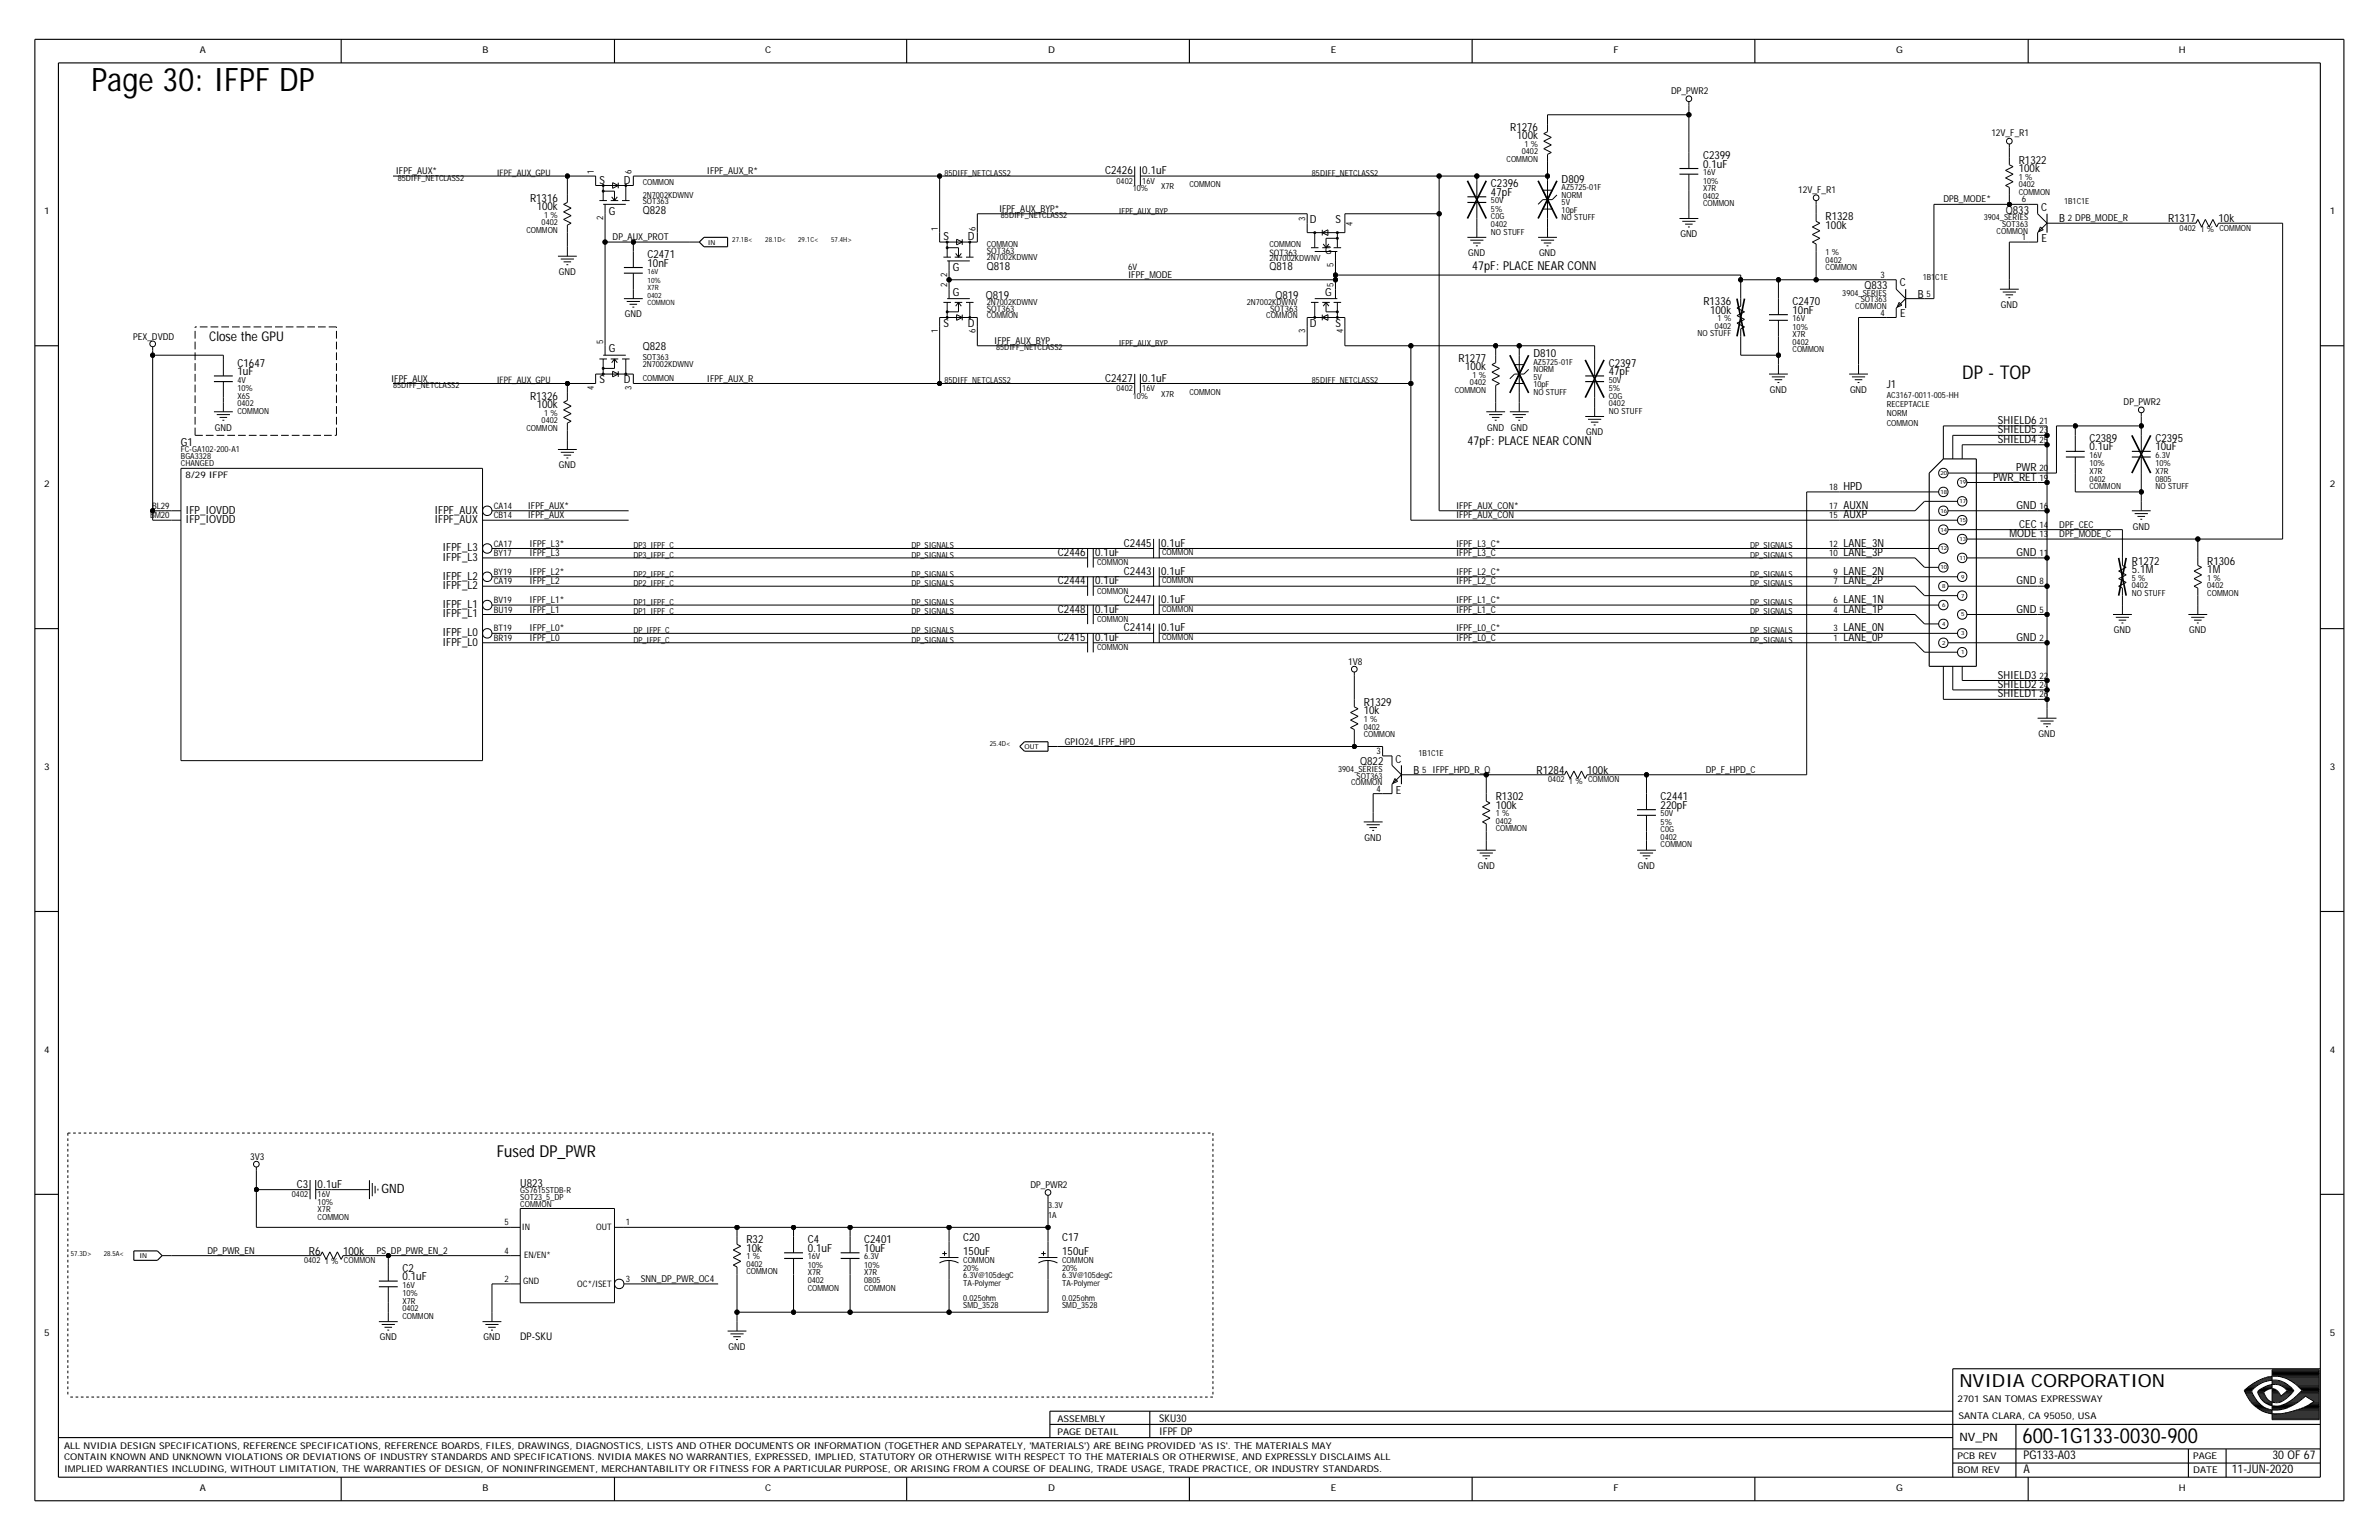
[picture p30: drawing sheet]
<svg xmlns="http://www.w3.org/2000/svg" width="432mm" height="279mm" viewBox="0 0 432 279" stroke-linecap="round" stroke-linejoin="round" font-family="sans-serif">
<defs><g id="words">
<text font-size="5.9" x="16.6" y="16.5">Page 30: IFPF DP</text>
<text font-size="3.8" x="367.1" y="261.8">600-1G133-0030-900</text>
<text font-size="3.4" x="356.1" y="68.7">DP - TOP</text>
<text font-size="3.3" x="355.6" y="251.6">NVIDIA CORPORATION</text>
<text font-size="3" x="90.1" y="209.8">Fused DP_PWR</text>
<text font-size="2.4" x="38" y="61.9">Close the GPU</text>
<text font-size="2.3" x="69.2" y="216.5">GND</text>
<g font-size="2.2">
<text x="267.2" y="49">47pF: PLACE NEAR CONN</text>
<text x="266.3" y="80.7">47pF: PLACE NEAR CONN</text>
<text x="367.3" y="267.3">A</text>
<text x="367.3" y="264.8">PG133-A03</text>
<text x="405.1" y="267.3">11-JUN-2020</text>
<text x="412.5" y="264.8">30 OF 67</text>
</g>
<text font-size="2.1" x="355.6" y="261.5">NV_PN</text>
<g font-size="2">
<text x="274.1" y="23.7">R1276</text>
<text x="275.3" y="25.3">100k</text>
<text x="309.1" y="28.9">C2399</text>
<text x="366.4" y="29.7">R1322</text>
<text x="108.8" y="33.3">S</text>
<text x="113.2" y="33.3">D</text>
<text x="200.6" y="31.6">C2426</text>
<text x="207.3" y="31.6">0.1uF</text>
<text x="270.6" y="34">C2396</text>
<text x="270.6" y="35.5">47pF</text>
<text x="283.4" y="33.1">D809</text>
<text x="309.1" y="30.4">0.1uF</text>
<text x="366.4" y="31.3">100k</text>
<text x="96.2" y="36.6">R1316</text>
<text x="97.4" y="38.1">100k</text>
<text x="110.5" y="39">G</text>
<text x="116.7" y="38.8">Q828</text>
<text x="237.7" y="40.5">D</text>
<text x="242.4" y="40.5">S</text>
<text x="331.3" y="40">R1328</text>
<text x="331.3" y="41.5">100k</text>
<text x="364.1" y="38.8">Q833</text>
<text x="370.5" y="38.3">C</text>
<text x="373.7" y="40.3">B</text>
<text x="393.5" y="40.3">R1317</text>
<text x="402.7" y="40.3">10k</text>
<text x="117.5" y="46.8">C2471</text>
<text x="171.2" y="43.6">S</text>
<text x="175.7" y="43.6">D</text>
<text x="240.5" y="46.1">G</text>
<text x="370.5" y="43.9">E</text>
<text x="117.5" y="48.4">10nF</text>
<text x="172.9" y="49.2">G</text>
<text x="172.9" y="53.7">G</text>
<text x="179.1" y="49">Q818</text>
<text x="230.4" y="49">Q818</text>
<text x="240.5" y="53.7">G</text>
<text x="338.4" y="52.5">Q833</text>
<text x="344.8" y="52">C</text>
<text x="171.2" y="59.3">S</text>
<text x="175.7" y="59.3">D</text>
<text x="178.9" y="54.2">Q819</text>
<text x="231.5" y="54.2">Q819</text>
<text x="237.7" y="59.3">D</text>
<text x="242.4" y="59.3">S</text>
<text x="309.2" y="55.4">R1336</text>
<text x="310.4" y="56.9">100k</text>
<text x="325.4" y="55.4">C2470</text>
<text x="325.4" y="56.9">10nF</text>
<text x="344.9" y="57.6">E</text>
<text x="348.1" y="54">B</text>
<text x="110.5" y="63.9">G</text>
<text x="116.7" y="63.6">Q828</text>
<text x="264.7" y="65.6">R1277</text>
<text x="278.3" y="64.8">D810</text>
<text x="43.1" y="68">1uF</text>
<text x="43.1" y="66.5">C1647</text>
<text x="108.8" y="69.6">S</text>
<text x="113.2" y="69.6">D</text>
<text x="200.6" y="69.2">C2427</text>
<text x="207.3" y="69.2">0.1uF</text>
<text x="265.9" y="67.2">100k</text>
<text x="292" y="66.5">C2397</text>
<text x="292" y="68">47pF</text>
<text x="342.5" y="70.4">J1</text>
<text x="96.2" y="72.5">R1326</text>
<text x="97.4" y="74">100k</text>
<text x="362.6" y="76.9">SHIELD6</text>
<text x="32.8" y="80.9">G1</text>
<text x="362.6" y="78.6">SHIELD5</text>
<text x="362.6" y="80.4">SHIELD4</text>
<text x="379.2" y="80.2">C2389</text>
<text x="379.2" y="81.7">0.1uF</text>
<text x="391.2" y="80.2">C2395</text>
<text x="391.2" y="81.7">10uF</text>
<text x="334.6" y="88.9">HPD</text>
<text x="361.7" y="87.2">PWR_RET</text>
<text x="365.9" y="85.5">PWR</text>
<text x="33.7" y="94.9">IFP_IOVDD</text>
<text x="33.7" y="93.2">IFP_IOVDD</text>
<text x="78.9" y="93.2">IFPF_AUX</text>
<text x="78.9" y="94.9">IFPF_AUX</text>
<text x="334.6" y="92.3">AUXN</text>
<text x="334.6" y="94">AUXP</text>
<text x="366" y="92.3">GND</text>
<text x="366.5" y="95.7">CEC</text>
<text x="80.3" y="100">IFPF_L3</text>
<text x="80.3" y="101.7">IFPF_L3</text>
<text x="192" y="100.9">C2446</text>
<text x="198.8" y="100.9">0.1uF</text>
<text x="204" y="99.2">C2445</text>
<text x="210.7" y="99.2">0.1uF</text>
<text x="334.6" y="99.2">LANE_3N</text>
<text x="334.6" y="100.9">LANE_3P</text>
<text x="364.8" y="97.5">MODE</text>
<text x="366" y="100.9">GND</text>
<text x="80.3" y="105.2">IFPF_L2</text>
<text x="80.3" y="106.9">IFPF_L2</text>
<text x="192" y="106">C2444</text>
<text x="198.8" y="106">0.1uF</text>
<text x="204" y="104.3">C2443</text>
<text x="210.7" y="104.3">0.1uF</text>
<text x="334.6" y="104.3">LANE_2N</text>
<text x="334.6" y="106">LANE_2P</text>
<text x="366" y="106">GND</text>
<text x="386.9" y="102.4">R1272</text>
<text x="386.9" y="104">5.1M</text>
<text x="400.6" y="102.4">R1306</text>
<text x="400.6" y="104">1M</text>
<text x="80.3" y="110.3">IFPF_L1</text>
<text x="80.3" y="112">IFPF_L1</text>
<text x="192" y="111.1">C2448</text>
<text x="198.8" y="111.1">0.1uF</text>
<text x="204" y="109.4">C2447</text>
<text x="210.7" y="109.4">0.1uF</text>
<text x="334.6" y="111.1">LANE_1P</text>
<text x="334.6" y="109.4">LANE_1N</text>
<text x="366" y="111.1">GND</text>
<text x="80.3" y="115.4">IFPF_L0</text>
<text x="80.3" y="117.1">IFPF_L0</text>
<text x="192" y="116.3">C2415</text>
<text x="198.8" y="116.3">0.1uF</text>
<text x="204" y="114.6">C2414</text>
<text x="210.7" y="114.6">0.1uF</text>
<text x="334.6" y="116.3">LANE_0P</text>
<text x="334.6" y="114.6">LANE_0N</text>
<text x="366" y="116.3">GND</text>
<text x="362.6" y="124.8">SHIELD2</text>
<text x="362.6" y="123.1">SHIELD3</text>
<text x="247.5" y="128.1">R1329</text>
<text x="247.5" y="129.6">10k</text>
<text x="362.6" y="126.5">SHIELD1</text>
<text x="246.9" y="138.9">Q822</text>
<text x="253.3" y="138.3">C</text>
<text x="253.4" y="144">E</text>
<text x="256.6" y="140.4">B</text>
<text x="278.9" y="140.4">R1284</text>
<text x="288.1" y="140.4">100k</text>
<text x="271.5" y="145.2">R1302</text>
<text x="271.5" y="146.7">100k</text>
<text x="301.4" y="145.2">C2441</text>
<text x="301.4" y="146.7">220pF</text>
<text x="53.9" y="215.5">C3</text>
<text x="57.6" y="215.5">0.1uF</text>
<text x="94.4" y="215.3">U823</text>
<text x="56.1" y="227.6">R6</text>
<text x="62.3" y="227.6">100k</text>
<text x="135.5" y="227.1">10k</text>
<text x="135.5" y="225.6">R32</text>
<text x="146.6" y="227.1">0.1uF</text>
<text x="146.6" y="225.6">C4</text>
<text x="156.9" y="227.1">10uF</text>
<text x="156.9" y="225.6">C2401</text>
<text x="174.8" y="227.6">150uF</text>
<text x="174.8" y="225.2">C20</text>
<text x="192.8" y="227.6">150uF</text>
<text x="192.8" y="225.2">C17</text>
<text x="73" y="232.3">0.1uF</text>
<text x="73" y="230.7">C2</text>
</g>
<g font-size="1.9">
<text x="94.4" y="243.2">DP-SKU</text>
<text x="210.4" y="257.9">SKU30</text>
<text x="210.4" y="260.3">IFPF DP</text>
</g>
<g font-size="1.7">
<text x="36.3" y="9.7">A</text>
<text x="87.6" y="9.7">B</text>
<text x="138.9" y="9.7">C</text>
<text x="190.2" y="9.7">D</text>
<text x="241.5" y="9.7">E</text>
<text x="292.9" y="9.7">F</text>
<text x="344.2" y="9.7">G</text>
<text x="395.5" y="9.7">H</text>
<text x="303.3" y="17.1">DP_PWR2</text>
<text x="361.4" y="24.8">12V_F_R1</text>
<text x="71.8" y="31.6">IFPF_AUX*</text>
<text x="128.3" y="31.6">IFPF_AUX_R*</text>
<text x="326.4" y="35">12V_F_R1</text>
<text x="8" y="38.8">1</text>
<text x="181.3" y="38.4">IFPF_AUX_BYP*</text>
<text x="352.7" y="36.7">DPB_MODE*</text>
<text x="422.9" y="38.8">1</text>
<text x="111.2" y="43.6">DP_AUX_PROT</text>
<text x="266.5" y="46.5">GND</text>
<text x="279.3" y="46.5">GND</text>
<text x="305" y="43.1">GND</text>
<text x="101.4" y="49.9">GND</text>
<text x="204.8" y="50.4">IFPF_MODE</text>
<text x="113.4" y="57.6">GND</text>
<text x="363.2" y="55.9">GND</text>
<text x="24.1" y="61.7">PEX_DVDD</text>
<text x="180.5" y="62.4">IFPF_AUX_BYP</text>
<text x="71" y="69.2">IFPF_AUX</text>
<text x="128.3" y="69.2">IFPF_AUX_R</text>
<text x="321.2" y="71.3">GND</text>
<text x="335.8" y="71.3">GND</text>
<text x="385.4" y="73.5">DP_PWR2</text>
<text x="39" y="78.1">GND</text>
<text x="269.9" y="78.1">GND GND</text>
<text x="287.9" y="79">GND</text>
<text x="8" y="88.4">2</text>
<text x="101.4" y="85">GND</text>
<text x="422.9" y="88.4">2</text>
<text x="95.8" y="94">IFPF_AUX</text>
<text x="95.8" y="92.3">IFPF_AUX*</text>
<text x="264.3" y="92.3">IFPF_AUX_CON*</text>
<text x="264.3" y="94">IFPF_AUX_CON</text>
<text x="373.8" y="95.7">DPF_CEC</text>
<text x="96.1" y="99.2">IFPF_L3*</text>
<text x="96.1" y="100.9">IFPF_L3</text>
<text x="264.3" y="99.2">IFPF_L3_C*</text>
<text x="264.3" y="100.9">IFPF_L3_C</text>
<text x="373.8" y="97.5">DPF_MODE_C</text>
<text x="387.1" y="96.1">GND</text>
<text x="96.1" y="104.3">IFPF_L2*</text>
<text x="96.1" y="106">IFPF_L2</text>
<text x="264.3" y="104.3">IFPF_L2_C*</text>
<text x="264.3" y="106">IFPF_L2_C</text>
<text x="96.1" y="111.1">IFPF_L1</text>
<text x="96.1" y="109.4">IFPF_L1*</text>
<text x="264.3" y="111.1">IFPF_L1_C</text>
<text x="264.3" y="109.4">IFPF_L1_C*</text>
<text x="96.1" y="114.6">IFPF_L0*</text>
<text x="96.1" y="116.3">IFPF_L0</text>
<text x="264.3" y="116.3">IFPF_L0_C</text>
<text x="264.3" y="114.6">IFPF_L0_C*</text>
<text x="383.7" y="114.9">GND</text>
<text x="397.4" y="114.9">GND</text>
<text x="244.7" y="120.7">1V8</text>
<text x="193.3" y="135.1">GPIO24_IFPF_HPD</text>
<text x="370" y="133.7">GND</text>
<text x="8" y="139.7">3</text>
<text x="309.6" y="140.2">DP_F_HPD_C</text>
<text x="422.9" y="139.7">3</text>
<text x="247.7" y="152.5">GND</text>
<text x="268.2" y="157.7">GND</text>
<text x="297.3" y="157.7">GND</text>
<text x="8" y="191">4</text>
<text x="422.9" y="191">4</text>
<text x="45.4" y="210.5">3V3</text>
<text x="187" y="215.5">DP_PWR2</text>
<text x="37.6" y="227.5">DP_PWR_EN</text>
<text x="68.4" y="227.5">PS_DP_PWR_EN_2</text>
<text x="116.3" y="232.6">SNN_DP_PWR_OC4</text>
<text x="8" y="242.3">5</text>
<text x="68.9" y="243.2">GND</text>
<text x="87.7" y="243.2">GND</text>
<text x="132.2" y="244.9">GND</text>
<text x="422.9" y="242.3">5</text>
<text x="191.9" y="257.9">ASSEMBLY</text>
<text x="355.3" y="254.3">2701 SAN TOMAS EXPRESSWAY</text>
<text x="355.5" y="257.4">SANTA CLARA, CA 95050, USA</text>
<text x="11.6" y="262.9">ALL NVIDIA DESIGN SPECIFICATIONS, REFERENCE SPECIFICATIONS, REFERENCE BOARDS, FILES, DRAWINGS, DIAGNOSTICS, LISTS AND OTHER DOCUMENTS OR INFORMATION (TOGETHER AND SEPARATELY, 'MATERIALS') ARE BEING PROVIDED 'AS IS'. THE MATERIALS MAY</text>
<text x="191.9" y="260.3">PAGE DETAIL</text>
<text x="11.6" y="264.9">CONTAIN KNOWN AND UNKNOWN VIOLATIONS OR DEVIATIONS OF INDUSTRY STANDARDS AND SPECIFICATIONS. NVIDIA MAKES NO WARRANTIES, EXPRESSED, IMPLIED, STATUTORY OR OTHERWISE WITH RESPECT TO THE MATERIALS OR OTHERWISE, AND EXPRESSLY DISCLAIMS ALL</text>
<text x="11.6" y="267.2">IMPLIED WARRANTIES INCLUDING, WITHOUT LIMITATION, THE WARRANTIES OF DESIGN, OF NONINFRINGEMENT, MERCHANTABILITY OR FITNESS FOR A PARTICULAR PURPOSE, OR ARISING FROM A COURSE OF DEALING, TRADE USAGE, TRADE PRACTICE, OR INDUSTRY STANDARDS.</text>
<text x="355.3" y="267.3">BOM REV</text>
<text x="355.3" y="264.8">PCB REV</text>
<text x="398.1" y="264.8">PAGE</text>
<text x="398.1" y="267.3">DATE</text>
<text x="36.3" y="270.6">A</text>
<text x="87.6" y="270.6">B</text>
<text x="138.9" y="270.6">C</text>
<text x="190.2" y="270.6">D</text>
<text x="241.5" y="270.6">E</text>
<text x="292.9" y="270.6">F</text>
<text x="344.2" y="270.6">G</text>
<text x="395.5" y="270.6">H</text>
</g>
<g font-size="1.6">
<text x="90.1" y="31.9">IFPF_AUX_GPU</text>
<text x="107.8" y="31.6" transform="rotate(-90 107.8 31.6)">1</text>
<text x="114.6" y="31.6" transform="rotate(-90 114.6 31.6)">6</text>
<text x="109.5" y="39.9" transform="rotate(-90 109.5 39.9)">2</text>
<text x="170.2" y="41.9" transform="rotate(-90 170.2 41.9)">1</text>
<text x="177" y="41.9" transform="rotate(-90 177 41.9)">6</text>
<text x="236.9" y="40.2" transform="rotate(-90 236.9 40.2)">3</text>
<text x="245.5" y="41" transform="rotate(-90 245.5 41)">4</text>
<text x="367" y="36.7">6</text>
<text x="375.3" y="40.2">2 DPB_MODE_R</text>
<text x="179.1" y="46">SOT363</text>
<text x="230.4" y="46.5">SOT363</text>
<text x="367" y="43.6">1</text>
<text x="171.9" y="52.1" transform="rotate(-90 171.9 52.1)">2</text>
<text x="171.9" y="50.2" transform="rotate(-90 171.9 50.2)">2</text>
<text x="204.8" y="49">6V</text>
<text x="242.1" y="52.1" transform="rotate(-90 242.1 52.1)">5</text>
<text x="242.1" y="48.5" transform="rotate(-90 242.1 48.5)">5</text>
<text x="341.3" y="50.4">3</text>
<text x="349.6" y="53.8">5</text>
<text x="179.1" y="56.6">SOT363</text>
<text x="230.5" y="56.6">SOT363</text>
<text x="341.3" y="57.3">4</text>
<text x="109.5" y="62.4" transform="rotate(-90 109.5 62.4)">5</text>
<text x="170.2" y="60.4" transform="rotate(-90 170.2 60.4)">1</text>
<text x="177" y="60.4" transform="rotate(-90 177 60.4)">6</text>
<text x="236.9" y="60.4" transform="rotate(-90 236.9 60.4)">3</text>
<text x="243.8" y="60.4" transform="rotate(-90 243.8 60.4)">4</text>
<text x="90.1" y="69.6">IFPF_AUX_GPU</text>
<text x="107.8" y="70.7" transform="rotate(-90 107.8 70.7)">4</text>
<text x="114.6" y="70.7" transform="rotate(-90 114.6 70.7)">3</text>
<text x="370.2" y="76.9">21</text>
<text x="370.2" y="78.6">23</text>
<text x="370.2" y="80.4">25</text>
<text x="33.7" y="86.7">8/29 IFPF</text>
<text x="332" y="88.9">18</text>
<text x="370.2" y="87.2">19</text>
<text x="370.2" y="85.5">20</text>
<text x="27.2" y="94">BM20</text>
<text x="27.6" y="92.3">BL29</text>
<text x="89.6" y="92.3">CA14</text>
<text x="89.6" y="94">CB14</text>
<text x="332" y="94">15</text>
<text x="332" y="92.3">17</text>
<text x="370.2" y="92.3">16</text>
<text x="370.2" y="95.7">14</text>
<text x="89.6" y="99.2">CA17</text>
<text x="89.6" y="100.9">BY17</text>
<text x="332" y="100.9">10</text>
<text x="332" y="99.2">12</text>
<text x="370.2" y="97.5">13</text>
<text x="370.2" y="100.9">11</text>
<text x="89.6" y="104.3">BY19</text>
<text x="89.6" y="106">CA19</text>
<text x="332.8" y="106">7</text>
<text x="332.8" y="104.3">9</text>
<text x="370.2" y="106">8</text>
<text x="89.6" y="109.4">BV19</text>
<text x="89.6" y="111.1">BU19</text>
<text x="332.8" y="111.1">4</text>
<text x="332.8" y="109.4">6</text>
<text x="370.2" y="111.1">5</text>
<text x="89.6" y="114.6">BT19</text>
<text x="89.6" y="116.3">BR19</text>
<text x="332.8" y="116.3">1</text>
<text x="332.8" y="114.6">3</text>
<text x="370.2" y="116.3">2</text>
<text x="370.2" y="123.1">22</text>
<text x="370.2" y="124.8">24</text>
<text x="370.2" y="126.5">26</text>
<text x="249.8" y="136.8">3</text>
<text x="249.8" y="143.6">4</text>
<text x="258.1" y="140.2">5 IFPF_HPD_R_Q</text>
<text x="91.6" y="222.3">5</text>
<text x="91.6" y="227.5">4</text>
<text x="94.7" y="223.2">IN</text>
<text x="108.2" y="223.2">OUT</text>
<text x="113.6" y="222.3">1</text>
<text x="91.6" y="232.6">2</text>
<text x="94.9" y="233">GND</text>
<text x="95.1" y="228.3">EN/EN*</text>
<text x="104.8" y="233.5">OC*/ISET</text>
<text x="113.6" y="232.6">3</text>
</g>
<g font-size="1.5">
<text x="273.4" y="29.4">COMMON</text>
<text x="276.2" y="28">0402</text>
<text x="276.7" y="26.6">1 %</text>
<text x="72.2" y="32.8">85DIFF_NETCLASS2</text>
<text x="116.7" y="35.9">2N7002KDWNV</text>
<text x="116.7" y="33.5">COMMON</text>
<text x="171.4" y="31.9">85DIFF_NETCLASS2</text>
<text x="202.7" y="33.3">0402</text>
<text x="205.6" y="34.7">10%</text>
<text x="207.3" y="33.3">16V</text>
<text x="210.7" y="34.3">X7R</text>
<text x="215.9" y="34">COMMON</text>
<text x="238.1" y="31.9">85DIFF_NETCLASS2</text>
<text x="283.4" y="35.9">NORM</text>
<text x="283.4" y="34.5">AZ5725-01F</text>
<text x="309.1" y="34.7">X7R</text>
<text x="309.1" y="33.3">10%</text>
<text x="309.1" y="31.8">16V</text>
<text x="366.4" y="34">0402</text>
<text x="366.4" y="32.6">1 %</text>
<text x="366.4" y="35.4">COMMON</text>
<text x="98.3" y="40.8">0402</text>
<text x="98.8" y="39.5">1 %</text>
<text x="116.7" y="37.1">SOT363</text>
<text x="181.7" y="39.6">85DIFF_NETCLASS2</text>
<text x="203" y="38.8">IFPF_AUX_BYP</text>
<text x="270.6" y="41.2">0402</text>
<text x="270.6" y="39.8">C0G</text>
<text x="270.6" y="36.9">50V</text>
<text x="270.6" y="38.4">5%</text>
<text x="283.4" y="37.2">5V</text>
<text x="283.4" y="38.6">10pF</text>
<text x="283.4" y="40">NO STUFF</text>
<text x="309.1" y="36">0402</text>
<text x="309.1" y="37.4">COMMON</text>
<text x="360" y="40">3904_SERIES</text>
<text x="363.4" y="41.2">SOT363</text>
<text x="374.7" y="37.1">1B1C1E</text>
<text x="395.6" y="41.9">0402</text>
<text x="95.5" y="42.2">COMMON</text>
<text x="179.1" y="44.8">COMMON</text>
<text x="179.1" y="47.2">2N7002KDWNV</text>
<text x="230.4" y="47.3">2N7002KDWNV</text>
<text x="230.4" y="44.8">COMMON</text>
<text x="270.6" y="42.5">NO STUFF</text>
<text x="331.3" y="47.7">0402</text>
<text x="331.3" y="46.3">1 %</text>
<text x="362.4" y="42.4">COMMON</text>
<text x="399.4" y="42.1">1 % COMMON</text>
<text x="331.3" y="49">COMMON</text>
<text x="334.4" y="53.7">3904_SERIES</text>
<text x="349" y="50.8">1B1C1E</text>
<text x="179.1" y="55.4">2N7002KDWNV</text>
<text x="179.1" y="57.8">COMMON</text>
<text x="226.3" y="55.4">2N7002KDWNV</text>
<text x="229.8" y="57.8">COMMON</text>
<text x="311.3" y="59.7">0402</text>
<text x="311.8" y="58.3">1 %</text>
<text x="325.4" y="58.3">16V</text>
<text x="325.4" y="59.8">10%</text>
<text x="336.7" y="56.1">COMMON</text>
<text x="337.7" y="54.9">SOT363</text>
<text x="116.7" y="65.3">SOT363</text>
<text x="180.8" y="63.6">85DIFF_NETCLASS2</text>
<text x="203" y="62.7">IFPF_AUX_BYP</text>
<text x="308.1" y="61">NO STUFF</text>
<text x="325.4" y="62.6">0402</text>
<text x="325.4" y="63.9">COMMON</text>
<text x="325.4" y="61.2">X7R</text>
<text x="43.1" y="69.4">4V</text>
<text x="43.1" y="70.9">10%</text>
<text x="71.3" y="70.4">85DIFF_NETCLASS2</text>
<text x="116.7" y="66.7">2N7002KDWNV</text>
<text x="116.7" y="69.1">COMMON</text>
<text x="171.4" y="69.6">85DIFF_NETCLASS2</text>
<text x="202.7" y="70.9">0402</text>
<text x="207.3" y="70.9">16V</text>
<text x="210.7" y="72">X7R</text>
<text x="215.9" y="71.6">COMMON</text>
<text x="238.1" y="69.6">85DIFF_NETCLASS2</text>
<text x="264" y="71.3">COMMON</text>
<text x="266.8" y="69.9">0402</text>
<text x="267.3" y="68.5">1 %</text>
<text x="278.3" y="67.5">NORM</text>
<text x="278.3" y="66.2">AZ5725-01F</text>
<text x="278.3" y="70.3">10pF</text>
<text x="278.3" y="68.9">5V</text>
<text x="278.3" y="71.6">NO STUFF</text>
<text x="292" y="69.4">50V</text>
<text x="292" y="70.9">5%</text>
<text x="43.1" y="75.1">COMMON</text>
<text x="43.1" y="72.3">X6S</text>
<text x="43.1" y="73.7">0402</text>
<text x="98.3" y="76.8">0402</text>
<text x="98.8" y="75.4">1 %</text>
<text x="205.6" y="72.3">10%</text>
<text x="292" y="72.3">C0G</text>
<text x="292" y="73.7">0402</text>
<text x="292" y="75.1">NO STUFF</text>
<text x="342.5" y="72.1">AC3167-0011-005-HH</text>
<text x="342.5" y="73.9">RECEPTACLE</text>
<text x="342.5" y="75.6">NORM</text>
<text x="342.5" y="77.3">COMMON</text>
<text x="32.8" y="83.3">BGA3328</text>
<text x="32.8" y="82.1">FC-GA102-200-A1</text>
<text x="95.5" y="78.1">COMMON</text>
<text x="379.2" y="83.1">16V</text>
<text x="391.2" y="83.1">6.3V</text>
<text x="32.8" y="84.5">CHANGED</text>
<text x="379.2" y="87.4">0402</text>
<text x="379.2" y="86">X7R</text>
<text x="379.2" y="88.7">COMMON</text>
<text x="379.2" y="84.6">10%</text>
<text x="391.2" y="87.4">0805</text>
<text x="391.2" y="84.6">10%</text>
<text x="391.2" y="86">X7R</text>
<text x="391.2" y="88.7">NO STUFF</text>
<text x="115" y="99.5">DP3_IFPF_C</text>
<text x="115" y="101.2">DP3_IFPF_C</text>
<text x="165.4" y="99.5">DP_SIGNALS</text>
<text x="165.4" y="101.2">DP_SIGNALS</text>
<text x="210.9" y="100.7">COMMON</text>
<text x="317.7" y="101.2">DP_SIGNALS</text>
<text x="317.7" y="99.5">DP_SIGNALS</text>
<text x="115" y="104.6">DP2_IFPF_C</text>
<text x="115" y="106.4">DP2_IFPF_C</text>
<text x="165.4" y="104.6">DP_SIGNALS</text>
<text x="165.4" y="106.4">DP_SIGNALS</text>
<text x="199.1" y="102.6">COMMON</text>
<text x="199.1" y="107.7">COMMON</text>
<text x="210.9" y="105.8">COMMON</text>
<text x="317.7" y="106.4">DP_SIGNALS</text>
<text x="317.7" y="104.6">DP_SIGNALS</text>
<text x="386.9" y="106.7">0402</text>
<text x="386.9" y="105.3">5 %</text>
<text x="400.6" y="106.7">0402</text>
<text x="400.6" y="105.3">1 %</text>
<text x="115" y="111.5">DP1_IFPF_C</text>
<text x="115" y="109.8">DP1_IFPF_C</text>
<text x="165.4" y="111.5">DP_SIGNALS</text>
<text x="165.4" y="109.8">DP_SIGNALS</text>
<text x="199.1" y="112.9">COMMON</text>
<text x="210.9" y="111">COMMON</text>
<text x="317.7" y="109.8">DP_SIGNALS</text>
<text x="317.7" y="111.5">DP_SIGNALS</text>
<text x="386.9" y="108.1">NO STUFF</text>
<text x="400.6" y="108.1">COMMON</text>
<text x="115" y="116.6">DP_IFPF_C</text>
<text x="115" y="114.9">DP_IFPF_C</text>
<text x="165.4" y="116.6">DP_SIGNALS</text>
<text x="165.4" y="114.9">DP_SIGNALS</text>
<text x="199.1" y="118">COMMON</text>
<text x="210.9" y="116.1">COMMON</text>
<text x="317.7" y="114.9">DP_SIGNALS</text>
<text x="317.7" y="116.6">DP_SIGNALS</text>
<text x="247.5" y="131">1 %</text>
<text x="247.5" y="132.4">0402</text>
<text x="247.5" y="133.7">COMMON</text>
<text x="257.5" y="137.1">1B1C1E</text>
<text x="242.9" y="140.1">3904_SERIES</text>
<text x="245.2" y="142.4">COMMON</text>
<text x="246.2" y="141.3">SOT363</text>
<text x="281" y="141.9">0402</text>
<text x="284.8" y="142.2">1 % COMMON</text>
<text x="271.5" y="149.5">0402</text>
<text x="271.5" y="148.1">1 %</text>
<text x="301.4" y="148.1">50V</text>
<text x="301.4" y="149.6">5%</text>
<text x="271.5" y="150.8">COMMON</text>
<text x="301.4" y="152.4">0402</text>
<text x="301.4" y="153.7">COMMON</text>
<text x="301.4" y="151">C0G</text>
<text x="53" y="217.2">0402</text>
<text x="57.6" y="217.2">16V</text>
<text x="57.6" y="218.6">10%</text>
<text x="57.6" y="219.9">X7R</text>
<text x="57.6" y="221.3">COMMON</text>
<text x="94.4" y="217.7">SOT23_5_DP</text>
<text x="94.4" y="216.5">GS7615STDB-R</text>
<text x="94.4" y="218.9">COMMON</text>
<text x="190.2" y="219.3">3.3V</text>
<text x="190.2" y="221">1A</text>
<text x="55.2" y="229.2">0402</text>
<text x="59" y="229.4">1 % COMMON</text>
<text x="73" y="233.6">16V</text>
<text x="135.5" y="229.9">0402</text>
<text x="135.5" y="228.5">1 %</text>
<text x="135.5" y="231.2">COMMON</text>
<text x="146.6" y="232.8">0402</text>
<text x="146.6" y="228.5">16V</text>
<text x="146.6" y="231.4">X7R</text>
<text x="146.6" y="230">10%</text>
<text x="156.9" y="230">10%</text>
<text x="156.9" y="232.8">0805</text>
<text x="156.9" y="231.4">X7R</text>
<text x="156.9" y="228.5">6.3V</text>
<text x="174.8" y="231.9">6.3V@105degC</text>
<text x="174.8" y="233.3">TA-Polymer</text>
<text x="174.8" y="230.5">20%</text>
<text x="174.8" y="229.2">COMMON</text>
<text x="192.8" y="233.3">TA-Polymer</text>
<text x="192.8" y="231.9">6.3V@105degC</text>
<text x="192.8" y="229.2">COMMON</text>
<text x="192.8" y="230.5">20%</text>
<text x="73" y="235.2">10%</text>
<text x="73" y="236.5">X7R</text>
<text x="73" y="237.9">0402</text>
<text x="73" y="239.3">COMMON</text>
<text x="146.6" y="234.1">COMMON</text>
<text x="156.9" y="234.1">COMMON</text>
<text x="174.8" y="236">0.025ohm</text>
<text x="174.8" y="237.4">SMD_3528</text>
<text x="192.8" y="236">0.025ohm</text>
<text x="192.8" y="237.4">SMD_3528</text>
</g>
<g font-size="1.3">
<text x="132.9" y="43.9">27.1B&lt;</text>
<text x="138.9" y="43.9">28.1D&lt;</text>
<text x="144.9" y="43.9">29.1C&lt;</text>
<text x="150.9" y="43.9">57.4H&gt;</text>
<text x="117.5" y="51.3">10%</text>
<text x="117.5" y="52.6">X7R</text>
<text x="117.5" y="49.7">16V</text>
<text x="117.5" y="55.4">COMMON</text>
<text x="117.5" y="54">0402</text>
<text x="179.6" y="135.4">25.4D&lt;</text>
<text x="12.9" y="227.8">57.3D&gt;</text>
<text x="18.9" y="227.8">28.5A&lt;</text>
</g>
<g font-size="1.2">
<text x="128.5" y="44.4">IN</text>
<text x="185.9" y="135.9">OUT</text>
<text x="25.3" y="228.3">IN</text>
</g>
<g font-size="1">
<text x="352.2" y="86.2">20</text>
<text x="352.2" y="89.6">18</text>
<text x="355.6" y="87.9">19</text>
<text x="352.2" y="93">16</text>
<text x="355.6" y="94.7">15</text>
<text x="355.6" y="91.3">17</text>
<text x="352.2" y="99.9">12</text>
<text x="352.2" y="96.4">14</text>
<text x="355.6" y="98.1">13</text>
<text x="355.6" y="101.6">11</text>
<text x="352.2" y="103.3">10</text>
<text x="352.5" y="106.7">8</text>
<text x="355.9" y="105">9</text>
<text x="352.5" y="113.5">4</text>
<text x="352.5" y="110.1">6</text>
<text x="355.9" y="111.8">5</text>
<text x="355.9" y="108.4">7</text>
<text x="352.5" y="117">2</text>
<text x="355.9" y="115.2">3</text>
<text x="355.9" y="118.7">1</text>
</g>
</g></defs>
<g fill="none" stroke="#000" stroke-width=".18">
<path d="M306.5 19.1v1.7zM306.5 18.4v.7zM71.3 31.9h31.7zM102.3 39.8l1.4 .7zM102.3 39.8l1.4-.7zM102.3 38.4l1.4 .7zM102.3 38.4l1.4-.6zM102.3 37.1l1.4 .7zM102.3 37.1l.7-.4zM103 31.9h5.1zM103 31.9v3.5zM103 35.4v1.3z"/>
<path d="M108.1 31.9v1.8zM108.1 33.7h6.9zM108.8 36.4h1.4zM109.3 33.6l.2-.1 .1 .2-.1 .1zM109.3 34.6l.2-.1 .1 .3-.1 .1zM109.5 34.7h2zM109.5 37.1h4.1zM109.5 33.7v2.7zM109.8 38.8v5.1zM109.8 37.1v1.7zM110.8 36.4h1.4zM111 35.7l.5 .7z"/>
<path d="M111.2 33.1v1.1zM111.2 34.2l1-.5zM111.2 33.1l1 .6zM111.5 34.7v1.7zM112 35.7l-.5 .7zM112.2 33.1v1.1zM112.9 36.4h1.4zM113.4 33.6l.2-.1 .1 .2-.1 .1zM113.6 33.7v2.7zM115 31.9h55.5zM115 31.9v1.8zM170.5 31.9h32.5z"/>
<path d="M170.5 31.9v10.3zM177.4 38.8h59.9zM177.4 38.8v3.4zM203 31.9h3zM206 30.2v3.5zM207 31.9h2.9zM207 30.2v3.5zM209.9 31.9h51.3zM237.3 38.8v1.7zM244.1 38.8h17.1zM244.1 38.8v1.7zM261.2 31.9h6.9z"/>
<path d="M261.2 31.9v6.9zM261.2 38.8v53.9zM268.1 39.6v1.8zM268.1 31.9h12.8zM268.1 31.9v.9zM268.1 36.7v2.9zM268.1 32.8v2.9zM280 34.5l1.7 3.4zM280 34.5h1.7zM280 37.9h1.7zM280 36.2l-.8 .9zM280 36.2h1.7z"/>
<path d="M280.2 27l1.4 .7zM280.2 27l1.4-.7zM280.2 25.6l1.4 .7zM280.2 25.6l1.4-.7zM280.2 24.2l1.4 .7zM280.2 24.2l.7-.3zM280.9 39.6v1.8zM280.9 20.8h25.6zM280.9 20.8v1.7zM280.9 29.4v2.5zM280.9 31.9v.9zM280.9 28v1.4z"/>
<path d="M280.9 28l.7-.3zM280.9 22.5v1.4zM280.9 32.8v6.8zM281.7 34.5l-1.7 3.4zM282.6 35.4l-.9 .8zM304.8 39.6h3.5zM306.5 34.5v3.4zM306.5 20.8v6.9zM306.5 31.6v2.9zM306.5 27.7v2.9zM306.5 37.9v1.7zM329.6 37.1v1.7z"/>
<path d="M329.6 36.4v.7zM329.6 38.8v1.4zM351 37.1v17.1zM351 37.1h13.7zM364 33.7l.7 .3zM364 33.7l1.4-.7zM364 32.3l1.4 .7zM364 32.3l1.4-.7zM364 30.9l1.4 .7zM364 30.9l1.4-.7zM364.7 26.8v1.7zM364.7 37.1h3.4z"/>
<path d="M364.7 35.4v1.7zM364.7 26.1v.7zM364.7 34v1.4zM364.7 29.9l.7 .3zM364.7 28.5v1.4zM368.1 37.1h1.7zM369.8 37.1v1.7zM369.8 38.8l1.7 1.7zM398.9 39.8l-.3 .7zM398.9 39.8l.7 1.4zM400.3 39.8l-.7 1.4zM400.3 39.8l.7 1.4z"/>
<path d="M401.7 39.8l.6 1.4zM401.7 39.8l-.7 1.4zM101.3 46.5h3.4zM101.8 47h2.4zM102.3 47.5h1.4zM102.8 48h.3zM103 42.2v2.6zM103 40.8v1.4zM103 40.8l.7-.3zM103 44.8v1.7zM109.8 43.9h5.2zM109.8 43.9v18.8z"/>
<path d="M113.2 54.2h3.5zM113.8 54.7h2.4zM114.3 55.2h1.3zM114.8 55.7h.3zM115 43.9h10.2zM115 43.9v1.7zM115 49.6v2.9zM115 45.6v2.9zM115 52.5v1.7zM125.2 43.9h1.7zM170.5 59.3v10.3zM170.5 42.2v1.7z"/>
<path d="M170.5 43.9h6.9zM170.5 57.6v1.7zM170.5 57.6h6.9zM171.2 46.7h1.4zM171.2 54.9h1.4zM171.8 43.8l.1-.1 .2 .3-.2 .1zM171.8 44.9l.1-.1 .2 .2-.2 .1zM171.8 57.5l.1-.1 .2 .3-.2 .1zM171.8 56.5l.1-.1 .2 .3h-.2zM171.9 44.9h2.1zM171.9 47.3h4.1zM171.9 43.9v2.8z"/>
<path d="M171.9 56.6h2.1zM171.9 54.2h4.1zM171.9 54.9v2.7zM172.3 50.8h70.1zM172.3 49v1.8zM172.3 50.8v1.7zM172.3 47.3v1.7zM172.3 52.5v1.7zM173.3 46.7h1.4zM173.3 54.9h1.4zM173.5 46l.5 .7zM173.6 43.4v1z"/>
<path d="M173.6 44.4l1.1-.5zM173.6 43.4l1.1 .5zM173.6 57.1v1zM173.6 57.1l1.1 .5zM173.6 58.1l1.1-.5zM174 44.9v1.8zM174 54.9v1.7zM174 54.9l-.5 .6zM174 54.9l.5 .6zM174.5 46l-.5 .7zM174.7 43.4v1zM174.7 57.1v1z"/>
<path d="M175.3 46.7h1.4zM175.3 54.9h1.4zM175.9 43.8l.1-.1 .2 .3-.2 .1zM175.9 57.5l.1-.1 .2 .3-.2 .1zM176 43.9v2.8zM176 54.9v2.7zM177.4 59.3v3.4zM177.4 42.2v1.7zM177.4 57.6v1.7zM237.3 59.3v3.4zM237.3 57.6v1.7zM237.3 57.6h6.8z"/>
<path d="M237.3 40.5v1.7zM237.3 42.2h6.8zM237.9 54.9h1.4zM237.9 44.9h1.4zM238.5 57.5l.1-.1 .2 .3-.2 .1zM238.5 42.1l.1-.1 .2 .3-.2 .1zM238.6 54.9v2.7zM238.6 54.2h4.1zM238.6 42.2v2.7zM238.6 45.6h4.1zM240 57.6l1-.5zM240 57.6l1 .5z"/>
<path d="M240 54.9h1.4zM240 57.1v1zM240 42.2l1 .5zM240 42.2l1-.5zM240 44.9h1.4zM240 41.7v1zM240.2 44.3l.5 .6zM240.7 54.9v1.7zM240.7 54.9l.5 .6zM240.7 54.9l-.5 .6zM240.7 56.6h2zM240.7 43.2v1.7z"/>
<path d="M240.7 43.2h2zM241 57.1v1zM241 41.7v1zM241.2 44.3l-.5 .6zM242.1 54.9h1.3zM242.1 44.9h1.3zM242.4 50.8v1.7zM242.4 49.9v.9zM242.4 49.9h73.6zM242.4 47.3v2.6zM242.4 52.5v1.7zM242.4 45.6v1.7z"/>
<path d="M242.6 57.5l.1-.1 .2 .3-.2 .1zM242.6 56.5l.1-.1 .2 .3h-.2zM242.6 42.1l.1-.1 .2 .3-.2 .1zM242.6 43.2l.1-.1 .2 .2-.2 .1zM242.7 54.9v2.7zM242.7 42.2v2.7zM244.1 59.3v3.4zM244.1 57.6v1.7zM244.1 40.5v1.7zM266.3 43.1h3.5zM266.9 43.6h2.4zM267.4 44.1h1.3z"/>
<path d="M267.9 44.6h.3zM268.1 41.4v1.7zM279.2 43.1h3.4zM279.7 43.6h2.4zM280.2 44.1h1.4zM280.7 44.6h.4zM280.9 41.4v1.7zM305.3 40.2h2.4zM305.9 40.7h1.3zM306.4 41.2h.3zM315.3 58.6l1.3 .7zM315.3 58.6l1.3-.7z"/>
<path d="M315.3 57.3l1.3 .6zM315.3 57.3l1.3-.7zM315.3 55.9l1.3 .7zM315.3 55.9l.7-.4zM316 49.9v.9zM316 50.8h6.8zM316 50.8v3.4zM316 59.7v1.3zM316 59.7l.6-.4zM316 54.2v1.3zM322.8 50.8h6.8zM322.8 50.8v3.4z"/>
<path d="M322.8 58.1v2.9zM322.8 54.2v2.9zM329 43.9l.6 .4zM329 43.9l1.3-.7zM329 42.5l1.3 .7zM329 42.5l1.3-.6zM329 41.2l1.3 .7zM329 41.2l1.3-.7zM329.6 50.8h12.9zM329.6 45.6v5.2zM329.6 44.3v1.3zM329.6 40.2l.7 .3z"/>
<path d="M337.3 57.6h5.2zM337.3 57.6v8.6zM342.5 57.6h1.7zM342.5 50.8h1.7zM344.2 55.9v1.7zM344.2 50.8v1.7zM344.2 52.5l1.7 1.7zM344.2 55.9l1.7-1.7zM344.3 55.7l.9-.3zM344.7 54.9l.5 .5zM344.7 54.9l-.4 .8zM345.9 54.2h3.4z"/>
<path d="M349.3 54.2h1.7zM363 52.5h3.4zM363.5 53h2.4zM364 53.5h1.4zM364.5 54h.4zM364.7 43.9h3.4zM364.7 43.9v6.9zM364.7 50.8v1.7zM368.1 43.9h1.7zM369.8 42.2v1.7zM369.8 42.2l1.7-1.7zM370 42l.9-.3z"/>
<path d="M370.3 41.2l.6 .5zM370.3 41.2l-.3 .8zM371.5 40.5h3.5zM375 40.5h22.2zM397.2 40.5h1.4zM402.7 40.5h1.3zM402.7 40.5l-.4 .7zM404 40.5h10.3zM414.3 40.5v57.3zM27.7 64.4v28.3zM27.7 64.4h12.8zM27.7 63.6v.8z"/>
<path d="M27.7 62.9v.7zM38.8 74.7h3.5zM39.3 75.2h2.4zM39.9 75.7h1.3zM40.4 76.2h.3zM40.5 72.1v.9zM40.5 64.4v.9zM40.5 73v1.7zM40.5 69.2v2.9zM40.5 65.3v2.9zM71.3 69.6h31.7zM102.3 75.7l1.4 .7z"/>
<path d="M102.3 75.7l1.4-.6zM102.3 74.4l1.4 .7zM102.3 74.4l1.4-.7zM102.3 73l1.4 .7zM102.3 73l.7-.3zM103 78.1v1.7zM103 69.6h5.1zM103 69.6v1.7zM103 76.8v1.3zM103 76.8l.7-.4zM103 71.3v1.4zM103 79.8v1.8z"/>
<path d="M108.1 67.9v1.7zM108.1 67.9h6.9zM108.8 65.1h1.4zM109.3 67.8l.2-.1 .1 .2-.1 .1zM109.3 66.8l.2-.1 .1 .2-.1 .1zM109.5 66.8h2zM109.5 64.4h4.1zM109.5 65.1v2.8zM109.8 62.7v1.7zM110.8 65.1h1.4zM111.2 67.4v1zM111.2 67.4l1 .5z"/>
<path d="M111.2 68.4l1-.5zM111.5 65.1v1.7zM111.5 65.1l-.5 .7zM111.5 65.1l.5 .7zM112.2 67.4v1zM112.9 65.1h1.4zM113.4 67.8l.2-.1 .1 .2-.1 .1zM113.6 65.1v2.8zM115 69.6h55.5zM115 67.9v1.7zM170.5 69.6h32.5zM177.4 62.7h59.9z"/>
<path d="M203 69.6h3zM206 67.8v3.5zM207 69.6h2.9zM207 67.8v3.5zM209.9 69.6h46.2zM244.1 62.7h12zM256.1 69.6v24.8zM256.1 62.7v6.9zM256.1 62.7h15.4zM269.8 74.7h3.4zM270.3 75.2h2.4zM270.8 68.9l1.4 .7z"/>
<path d="M270.8 68.9l1.4-.7zM270.8 67.5l1.4 .7zM270.8 67.5l1.4-.7zM270.8 66.2l1.4 .6zM270.8 66.2l.7-.4zM270.8 75.7h1.4zM271.3 76.2h.3zM271.5 71.3v1.7zM271.5 62.7h4.3zM271.5 62.7v1.7zM271.5 69.9v1.4zM271.5 69.9l.7-.3z"/>
<path d="M271.5 64.4v1.4zM271.5 73v1.7zM274 74.7h3.5zM274.6 75.2h2.3zM274.9 66.2l1.7 3.4zM274.9 66.2h1.7zM274.9 69.6h1.7zM274.9 67.9l-.9 .8zM274.9 67.9h1.7zM275.1 75.7h1.3zM275.6 76.2h.3zM275.8 71.3v1.7z"/>
<path d="M275.8 62.7h13.6zM275.8 62.7v1.7zM275.8 64.4v6.9zM275.8 73v1.7zM276.6 66.2l-1.7 3.4zM276.6 67.9l.9-.9zM287.7 75.6h3.4zM288.2 76.1h2.4zM288.8 76.6h1.3zM289.3 77.1h.3zM289.4 72.1v1.8zM289.4 62.7v2.6z"/>
<path d="M289.4 73.9v1.7zM289.4 69.2v2.9zM289.4 65.3v2.9zM316 64.4h6.8zM316 61v3.4zM321.1 67.9h3.4zM321.6 68.4h2.4zM322.1 68.9h1.4zM322.6 69.4h.4zM322.8 61v3.4zM322.8 64.4v1.8zM322.8 66.2v1.7z"/>
<path d="M335.6 67.9h3.4zM336.1 68.4h2.4zM336.6 68.9h1.4zM337.2 69.4h.3zM337.3 66.2v1.7zM352.7 77.3h17.1zM352.7 77.3v6zM354.4 79h15.4zM354.4 79v4.3zM369.8 79h1.7zM369.8 77.3h1.7zM371.5 79v1.7z"/>
<path d="M371.5 77.3v1.7zM373.3 77.3v8.5zM373.3 77.3h3.4zM376.7 77.3h12zM376.7 77.3v1.7zM376.7 79v2.9zM388.7 75.6v1.7zM388.7 77.3v1.7zM388.7 79v2.9zM388.7 74.9v.7zM27.7 92.7v1.7zM27.7 92.7h3.4z"/>
<path d="M27.7 94.4h3.4zM31.1 94.4h1.7zM31.1 92.7h1.7zM32.8 85v53zM32.8 85h54.8zM87.6 85v53zM87.6 94.4h1.7zM89.3 99.5h117.2zM89.3 94.4h24.8zM89.3 92.7h24.8zM101.3 81.6h3.4zM101.8 82.1h2.4z"/>
<path d="M102.3 82.6h1.4zM102.8 83.1h.3zM197.4 99.5v3.5zM198.4 99.5v3.5zM206.5 99.5h2.9zM209.4 97.8v3.5zM210.4 99.5h2.9zM210.4 97.8v3.5zM213.3 99.5h120.6zM256.1 94.4h77.8zM261.2 92.7h72.7zM327.9 89.2v51.4z"/>
<path d="M327.9 89.2h6zM333.9 99.5h18zM333.9 94.4h21.4zM333.9 92.7h13.7zM333.9 89.2h18zM349.3 91l-1.7 1.7zM349.3 91h6zM353.6 85.8h16.2zM353.6 96.1h16.2zM353.6 92.7h16.2zM356.1 80.7h13.7zM356.1 80.7v2.6z"/>
<path d="M357 87.5h12.8zM357 97.8h12.8zM369.8 97.8h29.1zM369.8 85.8h3.5zM369.8 92.7h1.7zM369.8 87.5h1.7zM369.8 80.7h1.7zM369.8 96.1h15.4zM371.5 92.7v8.5zM371.5 87.5v5.2zM371.5 80.7v6.8zM376.7 89.2h12z"/>
<path d="M376.7 85.8v3.4zM376.7 82.9v2.9zM385.2 96.1v5.1zM386.9 92.7h3.5zM387.5 93.2h2.3zM388 93.7h1.3zM388.5 94.2h.3zM388.7 85.8v3.4zM388.7 89.2v1.8zM388.7 82.9v2.9zM388.7 91v1.7zM398.9 97.8h15.4z"/>
<path d="M398.9 97.8v3.4zM87.6 101.2h1.7zM87.6 106.4h1.7zM87.6 111.5h1.7zM87.6 116.6h1.7zM89.3 106.4h105.2zM89.3 104.6h117.2zM89.3 101.2h105.2zM89.3 109.8h117.2zM89.3 111.5h105.2zM89.3 114.9h117.2zM89.3 116.6h105.2z"/>
<path d="M194.5 101.2h2.9zM194.5 111.5h2.9zM194.5 106.4h2.9zM194.5 116.6h2.9zM197.4 109.7v3.5zM197.4 104.6v3.5zM197.4 114.9v3.5zM198.4 101.2h2.9zM198.4 111.5h2.9zM198.4 109.7v3.5zM198.4 106.4h2.9zM198.4 104.6v3.5z"/>
<path d="M198.4 116.6h2.9zM198.4 114.9v3.5zM201.3 116.6h132.6zM201.3 111.5h132.6zM201.3 106.4h132.6zM201.3 101.2h132.6zM206.5 104.6h2.9zM206.5 109.8h2.9zM206.5 114.9h2.9zM209.4 102.9v3.5zM209.4 108v3.5zM209.4 113.2v3.5z"/>
<path d="M210.4 104.6h2.9zM210.4 102.9v3.5zM210.4 109.8h2.9zM210.4 108v3.5zM210.4 114.9h2.9zM210.4 113.2v3.5zM213.3 104.6h120.6zM213.3 114.9h120.6zM213.3 109.8h120.6zM333.9 116.6h13.7zM333.9 114.9h21.4zM333.9 111.5h13.7z"/>
<path d="M333.9 109.8h18zM333.9 104.6h21.4zM333.9 106.4h13.7zM333.9 101.2h13.7zM347.6 116.6l1.7 1.7zM347.6 111.5l1.7 1.7zM347.6 106.4l1.7 1.7zM347.6 101.2l1.7 1.7zM349.3 118.3h6zM349.3 113.2h2.6zM349.3 108.1h6zM349.3 102.9h2.6z"/>
<path d="M353.6 106.4h16.2zM353.6 116.6h16.2zM357 111.5h12.8zM357 101.2h12.8zM369.8 116.6h1.7zM369.8 111.5h1.7zM369.8 106.4h1.7zM369.8 101.2h1.7zM371.5 116.6v6.9zM371.5 111.5v5.1zM371.5 106.4v5.1zM371.5 101.2v5.2z"/>
<path d="M383.5 111.5h3.4zM384 112h2.4zM384.5 106.4l.7 .3zM384.5 106.4l1.4-.7zM384.5 105l1.4 .7zM384.5 105l1.4-.7zM384.5 103.6l1.4 .7zM384.5 103.6l1.4-.7zM384.5 112.5h1.4zM385.1 113h.3zM385.2 108.1v1.7zM385.2 106.7v1.4z"/>
<path d="M385.2 102.6l.7 .3zM385.2 101.2v1.4zM385.2 109.8v1.7zM397.2 111.5h3.4zM397.7 112h2.4zM398.2 106.4l.7 .3zM398.2 106.4l1.4-.7zM398.2 105l1.4 .7zM398.2 105l1.4-.7zM398.2 103.6l1.4 .7zM398.2 103.6l1.4-.7zM398.2 112.5h1.4z"/>
<path d="M398.7 113h.4zM398.9 108.1v1.7zM398.9 106.7v1.4zM398.9 102.6l.7 .3zM398.9 101.2v1.4zM398.9 109.8v1.7zM32.8 138h54.8zM190.2 135.4h1.7zM191.9 135.4h53.9zM245.1 132l.7 .4zM245.1 132l1.4-.7zM245.1 130.6l1.4 .7z"/>
<path d="M245.1 130.6l1.4-.6zM245.1 129.3l1.4 .7zM245.1 129.3l1.4-.7zM245.8 122.6v4.3zM245.8 135.4h5.1zM245.8 133.7v1.7zM245.8 121.9v.7zM245.8 132.4v1.3zM245.8 128.3l.7 .3zM245.8 126.9v1.4zM250.9 135.4v1.7zM250.9 137.1h1.8z"/>
<path d="M252.7 137.1v1.8zM252.7 138.9l1.7 1.7zM284.3 139.9l-.3 .7zM284.3 139.9l.7 1.4zM285.7 139.9l-.7 1.4zM285.7 139.9l.7 1.4zM287 139.9l.7 1.4zM287 139.9l-.6 1.4zM352.7 126.9h17.1zM352.7 120.9v6zM354.4 125.2h15.4zM354.4 120.9v4.3z"/>
<path d="M356.1 123.5h13.7zM356.1 120.9v2.6zM369.8 126.9h1.7zM369.8 125.2h1.7zM369.8 123.5h1.7zM369.8 130.3h3.5zM370.3 130.8h2.4zM370.9 131.3h1.3zM371.4 131.8h.3zM371.5 125.2v1.7zM371.5 126.9v1.7zM371.5 123.5v1.7z"/>
<path d="M371.5 128.6v1.7zM247.5 149.1h3.4zM248 149.6h2.4zM248.6 150.1h1.3zM249.1 150.7h.3zM249.2 144h1.7zM249.2 144v3.4zM249.2 147.4v1.7zM250.9 144h1.8zM252.7 142.3v1.7zM252.7 142.3l1.7-1.7zM252.8 142.1l.9-.3z"/>
<path d="M253.2 141.3l.5 .5zM253.2 141.3l-.4 .8zM254.4 140.6h3.4zM257.8 140.6h12zM268.1 154.3h3.4zM268.6 154.8h2.4zM269.1 149.1l.7 .4zM269.1 149.1l1.3-.7zM269.1 147.8l1.3 .6zM269.1 147.8l1.3-.7zM269.1 146.4l1.3 .7zM269.1 146.4l1.3-.7z"/>
<path d="M269.1 155.3h1.3zM269.6 155.8h.3zM269.8 150.8v1.7zM269.8 140.6h12.8zM269.8 140.6v3.4zM269.8 149.5v1.3zM269.8 145.4l.6 .3zM269.8 144v1.4zM269.8 152.5v1.8zM282.6 140.6h1.4zM288.1 140.6h1.3zM288.1 140.6l-.4 .7z"/>
<path d="M289.4 140.6h9.4zM297.1 154.3h3.5zM297.6 154.8h2.4zM298.2 155.3h1.3zM298.7 155.8h.3zM298.8 150.8v1.7zM298.8 140.6h29.1zM298.8 140.6v3.4zM298.8 147.9v2.9zM298.8 144v2.9zM298.8 152.5v1.8zM46.5 215.8h6.9z"/>
<path d="M46.5 212.4v3.4zM46.5 215.8v6.9zM46.5 211.7v.7zM53.4 215.8h2.9zM56.3 214.1v3.5zM57.3 215.8h2.9zM57.3 214.1v3.5zM60.2 215.8h5.1zM65.3 215.8h1.8zM67.1 214.1v3.4zM67.6 214.6v2.4zM68.1 215.1v1.4z"/>
<path d="M68.6 215.7v.3zM94.4 219.3h17.1zM94.4 219.3v17.1zM111.5 219.3v17.1zM190.2 217.5v5.2zM190.2 216.9v.6zM29.4 227.8h1.7zM31.1 227.8h25.7zM46.5 222.7h46.2zM56.8 227.8h1.4zM58.5 227.1l-.3 .7zM58.5 227.1l.7 1.4z"/>
<path d="M59.9 227.1l-.7 1.4zM59.9 227.1l.7 1.4zM61.2 227.1l.7 1.4zM61.2 227.1l-.6 1.4zM62.3 227.8h1.3zM62.3 227.8l-.4 .7zM63.6 227.8h6.9zM68.8 239.8h3.4zM70.5 236.4v1.7zM70.5 227.8h22.2zM70.5 227.8v1.7zM70.5 233.5v2.9z"/>
<path d="M70.5 229.5v2.9zM70.5 238.1v1.7zM87.6 239.8h3.4zM89.3 232.9h3.4zM89.3 232.9v5.2zM89.3 238.1v1.7zM92.7 232.9h1.7zM92.7 227.8h1.7zM92.7 222.7h1.7zM94.4 236.4h17.1zM111.5 222.7h1.7zM113.2 222.7h20.6z"/>
<path d="M113.2 232.9h17.1zM133.1 229.5l.7 .4zM133.1 229.5l1.4-.7zM133.1 228.2l1.4 .6zM133.1 228.2l1.4-.7zM133.1 226.8l1.4 .7zM133.1 226.8l1.4-.7zM133.8 222.7h10.2zM133.8 222.7v1.7zM133.8 238.1h10.2zM133.8 231.2v6.9zM133.8 238.1v1.7z"/>
<path d="M133.8 229.9v1.3zM133.8 225.8l.7 .3zM133.8 224.4v1.4zM133.8 239.8v1.7zM144 222.7h10.3zM144 222.7v1.7zM144 231.2v6.9zM144 238.1h10.3zM144 228.3v2.9zM144 224.4v2.9zM154.3 222.7h18zM154.3 222.7v1.7z"/>
<path d="M154.3 231.2v6.9zM154.3 238.1h18zM154.3 228.3v2.9zM154.3 224.4v2.9zM170.5 229.1a3.5 3.5 0 0 1 3.5 0M170.5 228.2h3.5zM171 227.4h.8zM171.4 227v.8zM172.3 222.7h17.9zM172.3 222.7v2.5zM172.3 238.1h17.9zM172.3 232.1v6z"/>
<path d="M172.3 225.2v3zM172.3 228.7v3.4zM188.5 229.1a3.5 3.5 0 0 1 3.4 0M188.5 228.2h3.4zM189 227.4h.8zM189.4 227v.8zM190.2 222.7v2.5zM190.2 232.1v6zM190.2 225.2v3zM190.2 228.7v3.4zM69.3 240.3h2.4zM69.8 240.8h1.4z"/>
<path d="M70.3 241.3h.3zM88.1 240.3h2.4zM88.6 240.8h1.4zM89.1 241.3h.4zM132.1 241.5h3.4zM132.6 242h2.4zM133.1 242.5h1.4zM133.6 243h.3zM407.4 252.3h1.3M407.4 252.4h1.3M407.5 252.6h1.2M407.6 252.1h1.2"/>
<path d="M407.6 252.8h1.2M407.7 253h1.2M407.8 253.1h1.2zM407.8 251.9h1.2M407.9 253.3h1.2M407.9 251.8h1.3M408 253.5h1.2M408.1 253.6h1.2M408.2 251.6h1.2M408.2 253.8h1.2M408.3 254h1.2M408.4 251.4h1.2"/>
<path d="M408.4 254.2h1.3M408.6 254.3h1.2M408.7 251.2h1.2M408.7 254.5h1.3M408.8 254.7h1.3M408.8 252.1l-.1 .3 .2 .6M408.9 251.1h1.2M408.9 253l.8 1.2M409 254.8h1.3M409.2 255h1.3M409.2 250.9h1.3M409.4 255.2h1.3"/>
<path d="M409.5 250.7h1.4M409.6 255.3a6.1 6.1 0 0 0 5.5 1 12.1 12.1 0 0 0 4.9-2l-1.6-1a7.7 7.7 0 0 1-6.4 2.4h-.2M409.6 255.3h1.4M409.7 254.2l.2 .2a3.7 3.7 0 0 0 1.9 1.3M409.8 250.6h1.7M409.8 252.6h1.1M409.8 252.4h1.2M409.8 252.4v.1l.2 .6 .9 1.2M409.9 252.8h1M409.9 255.5h1.4M409.9 251.2l-1.1 .9M409.9 253h1.1"/>
<path d="M410 253.1h1.1zM410 252.3h1.3M410.1 255.7h1.7M410.1 253.3h1.1M410.1 250.4h3a4.4 4.4 0 0 1 2.5 1.2M410.2 252.1h1.4M410.2 253.5h1.1M410.3 253.6h1.1M410.4 255.9h2M410.4 253.8h1.1M410.5 250.2h1.9M410.6 254h1.1"/>
<path d="M410.6 251.9h1.6M410.7 256h1.7M410.8 254.2h1.1M410.8 251.8h1.6M410.9 252.6l.8 1.4M410.9 254.3h1.3M410.9 254.3l.2 .2M411 250h1.4M411.1 254.5h1.3M411.1 256.2h1.3M411.2 251.6h1.2M411.2 252.3a1.53 1.53 0 0 1 2.1 0l.1 .1"/>
<path d="M411.2 252.3l-.3 .3M411.4 254.7h1M411.5 249.9h.9M411.5 250.6l-1.6 .6M411.6 251.4h.8M411.7 254l.2 .2M411.7 256.4h.7M411.8 254.8h.6M411.9 254.2a2.14 2.14 0 0 0 1.7 .3M412.2 251.2h.2M412.4 253.1h1.5zM412.4 254.3h1.6"/>
<path d="M412.4 253h1.4M412.4 252.6h1.2M412.4 252.1h.6M412.4 253.8h2.4M412.4 252.4h1M412.4 252.3h.8M412.4 253.6h2.6M412.4 254h2.2M412.4 254.2h1.9M412.4 252.8h1.3M412.4 253.5h2.8M412.4 249.4h8.5"/>
<path d="M412.4 248.7h8.5M412.4 249.5h8.5M412.4 249h8.5M412.4 248.8h8.5M412.4 249.2h8.5M412.4 255.7h1.8M412.4 255.3h2.9M412.4 255.2h3.3M412.4 251.1h2.6M412.4 250.7h1.9M412.4 250.6h1.5M412.4 250.9h2.3"/>
<path d="M412.4 256.7h8.5M412.4 257.4h8.5M412.4 257.2h8.5M412.4 257.1h8.5M412.4 256.9h8.5M412.4 255.5h2.5M412.4 253.3h3M412.4 248.5h8.5v9.1h-8.5zM412.4 256.5h8.5M412.4 250.4l-.9 .2M413.4 249.7h7.5M413.6 254.5h.1"/>
<path d="M413.7 251.2h1.5M413.7 249.7l1.5 .5 1 .6M413.7 249.7h.1M413.8 249.7a7.9 7.9 0 0 0-6.5 2.6 6.8 6.8 0 0 0 2.3 3M414 255h2M414.1 251.4h1.3M414.2 253.1h1.4zM414.3 249.9h6.6M414.3 254.2l-.7 .3M414.4 251.6h1.2M414.4 253h1.4M414.5 254.8h1.8"/>
<path d="M414.6 251.8h1.2M414.6 252.8h1.4M414.6 254l-.3 .2M414.8 256.4h6.1M414.8 252.6h1.3M414.8 251.9h1.2M414.9 250h6M414.9 254.7h1.7M415 252.1h1.2M415 252.4h1.2M415.2 252.3h1.1M415.2 252.3l-1.2 1-.6-.9"/>
<path d="M415.2 252.3a3.2 3.2 0 0 0-4.6-.5l-.8 .6M415.2 254.5h1.7M415.2 250.2h5.7M415.5 254.3h1.6M415.5 256.2h5.4M415.5 250.4h5.4M415.6 251.6l.8 .7-1.8 1.7M415.7 254.2h1.7M415.8 250.6h5.1M416 254h1.6M416.1 250.7h4.8M416.2 256h4.7"/>
<path d="M416.2 250.8l1.6 1.5a8.3 8.3 0 0 1-3.9 2.7h-1.5l-1.3-.5M416.2 253.8h1.6M416.4 250.9h4.5M416.4 253.6h1.6M416.6 253.5h1.6M416.6 251.1h4.3M416.7 255.9h4.2M416.8 251.2h4.1M416.8 253.3h4.1M417 253.1h3.9zM417 251.4h3.9M417.1 253h3.8"/>
<path d="M417.2 251.6h3.7M417.3 255.7h3.6M417.3 252.8h3.6M417.4 251.8h3.5M417.5 252.6h3.4M417.5 251.9h3.4M417.7 252.4h3.2M417.7 252.1h3.2M417.7 255.5h3.2M417.9 252.3h3M418.2 255.3h2.7M418.5 255.2h2.4"/>
<path d="M418.7 253.5h2.2M418.9 255h2M419 253.6h1.9M419.1 254.8h1.8M419.3 253.8h1.6M419.4 254.7h1.5M419.6 254h1.3M419.7 254.5h1.2M419.9 254.2h1M419.9 254.3h1"/>
<circle cx="306.5" cy="17.9" r=".52"/>
<circle cx="329.6" cy="35.9" r=".52"/>
<circle cx="364.7" cy="25.6" r=".52"/>
<circle cx="27.7" cy="62.4" r=".52"/>
<circle cx="388.6" cy="74.4" r=".52"/>
<circle cx="88.4" cy="99.5" r=".86"/>
<circle cx="88.4" cy="92.7" r=".86"/>
<circle cx="352.7" cy="85.8" r=".86"/>
<circle cx="352.7" cy="96.1" r=".86"/>
<circle cx="352.7" cy="99.5" r=".86"/>
<circle cx="352.7" cy="92.7" r=".86"/>
<circle cx="352.7" cy="89.3" r=".86"/>
<circle cx="356.1" cy="87.5" r=".86"/>
<circle cx="356.1" cy="91" r=".86"/>
<circle cx="356.1" cy="94.4" r=".86"/>
<circle cx="356.1" cy="97.8" r=".86"/>
<circle cx="88.4" cy="109.8" r=".86"/>
<circle cx="88.4" cy="114.9" r=".86"/>
<circle cx="88.4" cy="104.7" r=".86"/>
<circle cx="352.7" cy="116.6" r=".86"/>
<circle cx="352.7" cy="113.2" r=".86"/>
<circle cx="352.7" cy="106.4" r=".86"/>
<circle cx="352.7" cy="109.8" r=".86"/>
<circle cx="352.7" cy="102.9" r=".86"/>
<circle cx="356.1" cy="101.2" r=".86"/>
<circle cx="356.1" cy="108.1" r=".86"/>
<circle cx="356.1" cy="118.3" r=".86"/>
<circle cx="356.1" cy="111.5" r=".86"/>
<circle cx="356.1" cy="114.9" r=".86"/>
<circle cx="356.1" cy="104.7" r=".86"/>
<circle cx="245.8" cy="121.4" r=".52"/>
<circle cx="46.5" cy="211.2" r=".52"/>
<circle cx="190.2" cy="216.4" r=".52"/>
<circle cx="112.4" cy="232.9" r=".86"/>
</g>
<path d="M12.3 205.6h207.9M12.3 205.6v47.9M220.2 205.6v47.9M220.2 253.5h-207.9" fill="none" stroke="#000" stroke-width=".18" stroke-dasharray=".5" stroke-linecap="butt"/>
<path d="M61.1 59.3h-25.7M35.4 79v-19.7M35.4 79h25.7M61.1 79v-19.7" fill="none" stroke="#000" stroke-width=".18" stroke-dasharray="1.4 .5" stroke-linecap="butt"/>
<g fill="#000" stroke="#000" stroke-width=".18">
<circle cx="103" cy="31.9" r=".41"/>
<circle cx="170.5" cy="31.9" r=".41"/>
<circle cx="261.2" cy="38.8" r=".41"/>
<circle cx="261.2" cy="31.9" r=".41"/>
<circle cx="268.1" cy="31.9" r=".41"/>
<circle cx="280.9" cy="31.9" r=".41"/>
<circle cx="306.5" cy="20.8" r=".41"/>
<circle cx="364.7" cy="37.1" r=".41"/>
<circle cx="109.8" cy="43.9" r=".41"/>
<circle cx="115" cy="43.9" r=".41"/>
<circle cx="172.3" cy="50.8" r=".41"/>
<circle cx="242.4" cy="49.9" r=".41"/>
<circle cx="242.4" cy="50.8" r=".41"/>
<circle cx="316" cy="50.8" r=".41"/>
<circle cx="322.8" cy="50.8" r=".41"/>
<circle cx="329.6" cy="50.8" r=".41"/>
<circle cx="27.7" cy="64.4" r=".41"/>
<circle cx="103" cy="69.6" r=".41"/>
<circle cx="170.5" cy="69.6" r=".41"/>
<circle cx="256.1" cy="62.7" r=".41"/>
<circle cx="256.1" cy="69.6" r=".41"/>
<circle cx="271.5" cy="62.7" r=".41"/>
<circle cx="275.8" cy="62.7" r=".41"/>
<circle cx="322.8" cy="64.4" r=".41"/>
<circle cx="371.5" cy="79" r=".41"/>
<circle cx="376.7" cy="77.3" r=".41"/>
<circle cx="388.7" cy="77.3" r=".41"/>
<circle cx="27.7" cy="92.7" r=".41"/>
<circle cx="371.5" cy="92.7" r=".41"/>
<circle cx="371.5" cy="87.5" r=".41"/>
<circle cx="371.5" cy="80.7" r=".41"/>
<circle cx="388.7" cy="89.2" r=".41"/>
<circle cx="398.9" cy="97.8" r=".41"/>
<circle cx="371.5" cy="116.6" r=".41"/>
<circle cx="371.5" cy="111.5" r=".41"/>
<circle cx="371.5" cy="106.4" r=".41"/>
<circle cx="371.5" cy="101.2" r=".41"/>
<circle cx="245.8" cy="135.4" r=".41"/>
<circle cx="371.5" cy="123.5" r=".41"/>
<circle cx="371.5" cy="126.9" r=".41"/>
<circle cx="371.5" cy="125.2" r=".41"/>
<circle cx="269.8" cy="140.6" r=".41"/>
<circle cx="298.8" cy="140.6" r=".41"/>
<circle cx="46.5" cy="215.8" r=".41"/>
<circle cx="70.5" cy="227.8" r=".41"/>
<circle cx="133.8" cy="238.1" r=".41"/>
<circle cx="133.8" cy="222.7" r=".41"/>
<circle cx="144" cy="238.1" r=".41"/>
<circle cx="144" cy="222.7" r=".41"/>
<circle cx="154.3" cy="238.1" r=".41"/>
<circle cx="154.3" cy="222.7" r=".41"/>
<circle cx="172.3" cy="238.1" r=".41"/>
<circle cx="172.3" cy="222.7" r=".41"/>
<circle cx="190.2" cy="222.7" r=".41"/>
</g>
<g fill="none" stroke="#000" stroke-width=".2">
<path d="M6.3 7.1v265.2zM6.3 7.1h419.1zM10.6 11.4v256.6zM10.6 11.4h410.6zM61.9 7.1v4.3zM111.5 7.1v4.3zM164.6 7.1v4.3zM215.9 7.1v4.3zM267.2 7.1v4.3zM318.5 7.1v4.3zM368.1 7.1v4.3zM421.2 11.4v256.6z"/>
<path d="M425.4 7.1v265.2zM266.3 35.7h3.5zM266.3 36.7h3.5zM304.8 30.6h3.5zM304.8 31.6h3.5zM371.5 38.8v3.4zM113.2 48.5h3.5zM113.2 49.6h3.5zM126.9 43.9l.9 .9zM127.8 43.1l-.9 .8zM127.8 44.8h4.3zM127.8 43.1h4.3z"/>
<path d="M132.1 43.1v1.7zM321.1 57.1h3.4zM321.1 58.1h3.4zM345.9 52.5v3.4zM6.3 62.7h4.3zM38.8 68.2h3.5zM38.8 69.2h3.5zM287.7 68.2h3.4zM287.7 69.2h3.4zM421.2 62.7h4.2zM350.2 85.8v35.1zM350.2 85.8l2.5-2.5z"/>
<path d="M352.7 83.3h6zM358.7 83.3v37.6zM375 81.9h3.4zM375 82.9h3.4zM386.9 81.9h3.5zM386.9 82.9h3.5zM6.3 114.1h4.3zM421.2 114.1h4.2zM185.1 135.4l.8-.8zM185.1 135.4l.8 .9zM185.9 134.6h4.3zM185.9 136.3h4.3z"/>
<path d="M190.2 134.6v1.7zM254.4 138.9v3.4zM350.2 120.9h8.5zM297.1 146.9h3.5zM297.1 147.9h3.5zM6.3 165.4h4.3zM421.2 165.4h4.2zM6.3 216.7h4.3zM421.2 216.7h4.2zM24.3 227h4.3zM24.3 227v1.7zM24.3 228.7h4.3z"/>
<path d="M28.6 227l.8 .8zM29.4 227.8l-.8 .9zM68.8 232.4h3.4zM68.8 233.5h3.4zM142.3 227.3h3.4zM142.3 228.3h3.4zM152.6 227.3h3.4zM152.6 228.3h3.4zM190.6 256v4.8zM190.6 258.4h230.6zM190.6 256h163.8zM208.7 256v4.8z"/>
<path d="M354.4 248.3h66.8zM354.4 248.3v19.7zM365.9 258.4v9.6zM6.3 272.3h419.1zM10.6 268h410.6zM10.6 260.8h343.8zM61.9 268v4.3zM111.5 268v4.3zM164.6 268v4.3zM215.9 268v4.3zM267.2 268v4.3zM318.5 268v4.3z"/>
<path d="M354.4 265.4h66.8zM354.4 262.9h66.8zM368.1 268v4.3zM397.2 262.9v5.1zM404 262.9v5.1z"/>
</g>
<g fill="none" stroke="#000" stroke-width=".3">
<path d="M266.3 32.8l3.5 6.8zM269.8 32.8l-3.5 6.8zM279.2 32.8l3.4 6.8zM282.6 32.8l-3.4 6.8zM315.3 54.2l1.3 6.8zM316.6 54.2l-1.3 6.8zM274 64.4l3.5 6.9zM277.5 64.4l-3.5 6.9zM287.7 65.3l3.4 6.8zM291.1 65.3l-3.4 6.8zM386.9 79l3.5 6.8zM390.4 79l-3.5 6.8z"/>
<path d="M384.5 101.2l1.4 6.9zM385.9 101.2l-1.4 6.9z"/>
</g>
<use href="#words"/>
</svg>
